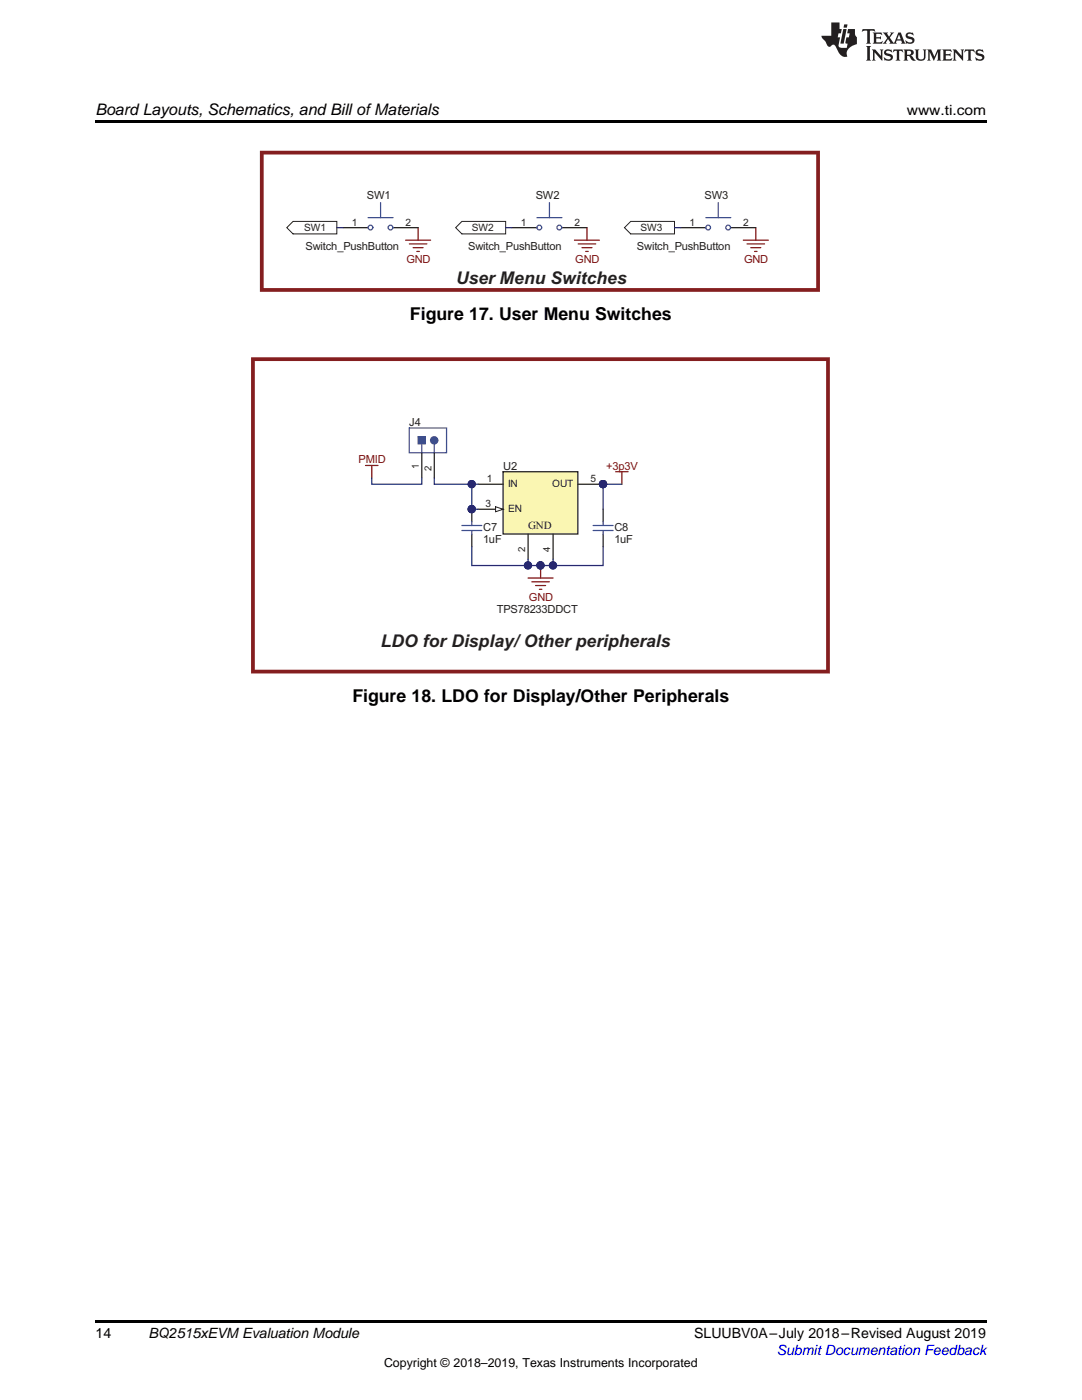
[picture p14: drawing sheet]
<svg xmlns="http://www.w3.org/2000/svg" width="216mm" height="279mm" viewBox="0 0 216 279" stroke-linecap="round" stroke-linejoin="round" font-family="sans-serif">
<defs><g id="words">
<g font-size="3.5" fill="#231f20">
<text x="91" y="56.6">User Menu Switches</text>
<text x="76" y="129">LDO for Display/ Other peripherals</text>
</g>
<g font-size="3.5">
<text x="81.8" y="63.9">Figure 17. User Menu Switches</text>
<text x="70.3" y="140">Figure 18. LDO for Display/Other Peripherals</text>
</g>
<text font-size="3.2" x="19" y="23">Board Layouts, Schematics, and Bill ofMaterials</text>
<g font-size="2.8">
<text x="180.9" y="23">www.ti.com</text>
<text x="19" y="267">14</text>
<text x="29.6" y="267.1">BQ2515xEVM Evaluation Module</text>
<text x="138.5" y="267.1">SLUUBV0A–July 2018–Revised August 2019</text>
</g>
<text font-size="2.8" fill="#00f" x="155" y="270.4">Submit Documentation Feedback</text>
<text font-size="2.5" x="76.6" y="272.7">Copyright © 2018–2019, Texas Instruments Incorporated</text>
<g font-size="2.2" fill="#231f20">
<text x="73.2" y="39.8">SW1</text>
<text x="106.9" y="39.8">SW2</text>
<text x="140.6" y="39.8">SW3</text>
<text x="61" y="50">Switch_PushButton</text>
<text x="93.4" y="50">Switch_PushButton</text>
<text x="127.1" y="50">Switch_PushButton</text>
<text x="81.7" y="85">J4</text>
<text x="100.4" y="93.7">U2</text>
<text x="96.4" y="105.9">C7</text>
<text x="105.4" y="105.7">GND</text>
<text x="122.6" y="105.9">C8</text>
<text x="96.4" y="108.4">1uF</text>
<text x="122.6" y="108.4">1uF</text>
<text x="99.1" y="122.4">TPS78233DDCT</text>
</g>
<g font-size="2.2" fill="#7e1315">
<text x="81.1" y="52.4">GND</text>
<text x="114.8" y="52.4">GND</text>
<text x="148.5" y="52.4">GND</text>
<text x="71.6" y="92.5">PMID</text>
<text x="120.9" y="93.7">+3p3V</text>
<text x="105.5" y="119.9">GND</text>
</g>
<g font-size="2" fill="#231f20">
<text x="60.7" y="46.1">SW1</text>
<text x="70.2" y="45">1</text>
<text x="80.9" y="45">2</text>
<text x="94.2" y="46.1">SW2</text>
<text x="103.9" y="45">1</text>
<text x="114.6" y="45">2</text>
<text x="127.8" y="46.1">SW3</text>
<text x="137.6" y="45">1</text>
<text x="148.3" y="45">2</text>
<text x="96.9" y="101.2">3</text>
<text x="97.2" y="96.2">1</text>
<text x="101.4" y="97.2">IN</text>
<text x="110.2" y="97.2">OUT</text>
<text x="117.9" y="96.2">5</text>
<text x="101.4" y="102.2">EN</text>
</g>
<g font-size="1.9" fill="#231f20">
<text x="83.6" y="93.7" transform="rotate(-90 83.6 93.7)">1</text>
<text x="86.1" y="93.9" transform="rotate(-90 86.1 93.9)">2</text>
<text x="104.8" y="110.1" transform="rotate(-90 104.8 110.1)">2</text>
<text x="109.8" y="110.2" transform="rotate(-90 109.8 110.2)">4</text>
</g>
</g></defs>
<path d="M19 263.5h177.8v.6h-177.8z" fill="#000"/>
<path d="M100.4 94.1h14.9v12.5h-14.9z" fill="#faf6b2"/>
<path d="M95.4 96.6h5M100.4 94.1h14.9v12.5h-14.9zM115.4 96.6h4.9" fill="none" stroke="#231f20" stroke-width=".25"/>
<circle cx="120.3" cy="96.6" r=".72" fill="#272872"/>
<circle cx="120.3" cy="96.6" r=".72" fill="none" stroke="#272872" stroke-width=".2"/>
<path d="M95.4 101.6h5" fill="none" stroke="#231f20" stroke-width=".25"/>
<path d="M98.9 101.1l1.5 .5-1.5 .5z" fill="#fff"/>
<path d="M98.9 101.1l1.5 .5-1.5 .5z" fill="none" stroke="#231f20" stroke-width=".2"/>
<path d="M105.4 106.6v5M110.4 106.6v5" fill="none" stroke="#231f20" stroke-width=".25"/>
<circle cx="120.3" cy="96.6" r=".72" fill="#272872"/>
<circle cx="120.3" cy="96.6" r=".72" fill="none" stroke="#272872" stroke-width=".2"/>
<path d="M81.7 85.4h7.4v4.9h-7.4z" fill="#fff"/>
<path d="M81.7 85.4h7.4v4.9h-7.4zM86.7 88.7v1.7" fill="none" stroke="#3853a3" stroke-width=".25"/>
<circle cx="86.6" cy="87.9" r=".72" fill="#3853a3"/>
<g fill="none" stroke="#3853a3" stroke-width=".25">
<path d="M84.2 88.7v1.7"/>
<circle cx="86.6" cy="87.9" r=".72"/>
</g>
<path d="M84.2 90.4v5M86.7 90.4v5" fill="none" stroke="#231f20" stroke-width=".25"/>
<path d="M83.4 87.2h1.5v1.4h-1.5z" fill="#3853a3"/>
<path d="M83.4 87.2h1.5v1.4h-1.5z" fill="none" stroke="#3853a3" stroke-width=".2"/>
<path d="M72.9 92.9h2.5M74.2 92.9v2.5" fill="none" stroke="#7e1315" stroke-width=".25"/>
<path d="M74.2 95.4v1.2h10v-1.2M86.7 95.4v1.2h8.7" fill="none" stroke="#272872" stroke-width=".25"/>
<circle cx="94.1" cy="96.6" r=".72" fill="#272872"/>
<circle cx="94.1" cy="96.6" r=".72" fill="none" stroke="#272872" stroke-width=".2"/>
<path d="M94.1 96.6v5h1.3" fill="none" stroke="#272872" stroke-width=".25"/>
<circle cx="94.1" cy="96.6" r=".72" fill="#272872"/>
<circle cx="94.1" cy="96.6" r=".72" fill="none" stroke="#272872" stroke-width=".2"/>
<circle cx="94.1" cy="101.6" r=".72" fill="#272872"/>
<circle cx="94.1" cy="101.6" r=".72" fill="none" stroke="#272872" stroke-width=".2"/>
<path d="M122.8 94.1h2.5M124.1 94.1v2.5" fill="none" stroke="#7e1315" stroke-width=".25"/>
<path d="M120.3 96.6h3.8" fill="none" stroke="#272872" stroke-width=".25"/>
<circle cx="120.3" cy="96.6" r=".72" fill="#272872"/>
<circle cx="120.3" cy="96.6" r=".72" fill="none" stroke="#272872" stroke-width=".2"/>
<path d="M105.4 115.4h5M106.1 116.1h3.5M106.9 116.9h2M107.6 117.6h.5M107.9 112.9v2.5" fill="none" stroke="#7e1315" stroke-width=".25"/>
<circle cx="107.8" cy="112.8" r=".72" fill="#272872"/>
<circle cx="107.8" cy="112.8" r=".72" fill="none" stroke="#272872" stroke-width=".2"/>
<path d="M105.4 111.6v1.3h2.5" fill="none" stroke="#272872" stroke-width=".25"/>
<circle cx="105.3" cy="112.8" r=".72" fill="#272872"/>
<circle cx="105.3" cy="112.8" r=".72" fill="none" stroke="#272872" stroke-width=".2"/>
<circle cx="107.8" cy="112.8" r=".72" fill="#272872"/>
<circle cx="107.8" cy="112.8" r=".72" fill="none" stroke="#272872" stroke-width=".2"/>
<path d="M110.4 111.6v1.3h-2.5" fill="none" stroke="#272872" stroke-width=".25"/>
<circle cx="110.3" cy="112.8" r=".72" fill="#272872"/>
<circle cx="110.3" cy="112.8" r=".72" fill="none" stroke="#272872" stroke-width=".2"/>
<circle cx="107.8" cy="112.8" r=".72" fill="#272872"/>
<circle cx="107.8" cy="112.8" r=".72" fill="none" stroke="#272872" stroke-width=".2"/>
<path d="M94.1 101.6v2.5" fill="none" stroke="#231f20" stroke-width=".25"/>
<circle cx="94.1" cy="101.6" r=".72" fill="#272872"/>
<circle cx="94.1" cy="101.6" r=".72" fill="none" stroke="#272872" stroke-width=".2"/>
<path d="M94.1 106.6v2.5" fill="none" stroke="#231f20" stroke-width=".25"/>
<path d="M92.1 104.9h4M92.1 105.9h4M94.1 104.1v.8M94.1 105.9v.7" fill="none" stroke="#3853a3" stroke-width=".25"/>
<circle cx="94.1" cy="101.6" r=".72" fill="#272872"/>
<circle cx="94.1" cy="101.6" r=".72" fill="none" stroke="#272872" stroke-width=".2"/>
<path d="M94.1 109.1v3.8h11.3" fill="none" stroke="#272872" stroke-width=".25"/>
<circle cx="105.3" cy="112.8" r=".72" fill="#272872"/>
<circle cx="105.3" cy="112.8" r=".72" fill="none" stroke="#272872" stroke-width=".2"/>
<path d="M120.3 101.6v2.5M120.3 106.6v2.5" fill="none" stroke="#231f20" stroke-width=".25"/>
<path d="M118.4 104.9h3.9M118.4 105.9h3.9M120.3 104.1v.8M120.3 105.9v.7" fill="none" stroke="#3853a3" stroke-width=".25"/>
<path d="M120.3 96.6v5" fill="none" stroke="#272872" stroke-width=".25"/>
<circle cx="120.3" cy="96.6" r=".72" fill="#272872"/>
<circle cx="120.3" cy="96.6" r=".72" fill="none" stroke="#272872" stroke-width=".2"/>
<path d="M120.3 109.1v3.8h-9.9" fill="none" stroke="#272872" stroke-width=".25"/>
<circle cx="110.3" cy="112.8" r=".72" fill="#272872"/>
<circle cx="110.3" cy="112.8" r=".72" fill="none" stroke="#272872" stroke-width=".2"/>
<path d="M50.1 71.3h115.5v63.1h-115.5zM50.8 72.1v61.6h114v-61.6zM50.5 71.7h.3z" fill="#841e1f"/>
<g fill="none" stroke="#7e1315" stroke-width=".25">
<path d="M80.9 47.9h5M81.7 48.7h3.5M82.4 49.4h2M83.2 50.2h.5M83.4 45.4v2.5M114.6 47.9h5M115.4 48.7h3.5M116.1 49.4h2M116.9 50.2h.5M117.1 45.4v2.5M148.3 47.9h5M149.1 48.7h3.5"/>
<path d="M149.8 49.4h2M150.6 50.2h.5M150.8 45.4v2.5"/>
</g>
<path d="M68.5 45.4h4.9M78.4 45.4h5M102.1 45.4h5M112.1 45.4h5M135.8 45.4h5M145.8 45.4h5" fill="none" stroke="#231f20" stroke-width=".25"/>
<g fill="none" stroke="#3853a3" stroke-width=".25">
<path d="M73.4 43.4h5M75.9 40.4v3M107.1 43.4h5M109.6 40.4v3M140.8 43.4h5M143.3 40.4v3"/>
<circle cx="73.9" cy="45.4" r=".47"/>
<circle cx="77.9" cy="45.4" r=".47"/>
<circle cx="107.6" cy="45.4" r=".47"/>
<circle cx="111.6" cy="45.4" r=".47"/>
<circle cx="141.3" cy="45.4" r=".47"/>
<circle cx="145.3" cy="45.4" r=".47"/>
</g>
<path d="M125.9 44.2h8.7v2.5h-8.7l-1.3-1.3z" fill-rule="evenodd" fill="#fff"/>
<path d="M125.9 44.2h8.7v2.5h-8.7l-1.3-1.3z" fill="none" stroke="#231f20" stroke-width=".2"/>
<path d="M92.2 44.2h8.7v2.5h-8.7l-1.3-1.3z" fill-rule="evenodd" fill="#fff"/>
<path d="M92.2 44.2h8.7v2.5h-8.7l-1.3-1.3z" fill="none" stroke="#231f20" stroke-width=".2"/>
<path d="M58.5 44.2h8.7v2.5h-8.7l-1.3-1.3z" fill-rule="evenodd" fill="#fff"/>
<path d="M58.5 44.2h8.7v2.5h-8.7l-1.3-1.3z" fill="none" stroke="#231f20" stroke-width=".2"/>
<path d="M67.2 45.4h1.3M100.9 45.4h1.2M134.6 45.4h1.2" fill="none" stroke="#272872" stroke-width=".25"/>
<path d="M51.9 30.1h111.7v28.1h-111.7zM52.6 30.8v26.7h110.3v-26.7zM52.2 30.5h.4z" fill="#841e1f"/>
<path d="M19 24h177.8v.6h-177.8z" fill="#000"/>
<g fill="#231f20">
<path d="M172.1 5.8l-.1 .6 .5-.3h.5v.2v2.1l-.2 .3h1l-.2-.3v-2.1v-.2h.6l.4 .3-.1-.6zM174.1 6.5l.3 .4v1.5l-.3 .3h1.9l.1-.5a1.04 1.04 0 0 1-1.3 .1v-.6h.6l.4 .2v-.7l-.4 .2h-.6l.1-.6h.7l.4 .2-.1-.5zM176.1 6.5l.9 1.1-.9 1.1h.8l-.1-.2 .4-.7 .4 .7-.2 .2h1.6l-.2-.2 .1-.4h.9l.2 .4-.2 .2h.9l-.2-.3-.8-1.9h-.5l-.9 2.1-.7-1.1 .8-1h-.8l.1 .3-.3 .5-.4-.6 .2-.2zM179.4 6.9l.3 .9h-.7zM180.9 6.6a.63 .63 0 0 0-.2 .7 .63 .63 0 0 0 .6 .4l.6 .2 .1 .2a.75 .75 0 0 1-.7 .4 .75 .75 0 0 1-.6-.5l.1 .7 .2-.1a1.11 1.11 0 0 0 1.5-.5 1.13 1.13 0 0 0-1.3-.9l-.1-.3a1.04 1.04 0 0 1 1.2 .2l-.1-.6-.2 .1-.5-.1zM172.8 9.2l.3 .3v2.2l-.3 .4h1l-.2-.4v-2.2l.2-.3zM174 9.9l.2 .3v1.5l-.2 .4h.7l-.2-.4v-1.3l1.6 1.7v-1.9l.2-.3h-.7l.2 .3v.9l-1.2-1.2zM176.6 10a.62 .62 0 0 0-.2 .7 .62 .62 0 0 0 .6 .4l.6 .2 .1 .2a.76 .76 0 0 1-.7 .4 .76 .76 0 0 1-.6-.5l.1 .7 .1-.1a1.11 1.11 0 0 0 1.6-.6 1.13 1.13 0 0 0-1.3-.8l-.1-.3a1.04 1.04 0 0 1 1.2 .1l-.1-.5-.2 .1-.5-.2zM178.3 9.9l-.1 .6a.61 .61 0 0 1 .7-.3v1.5l-.2 .4h1l-.3-.4v-1.5a.63 .63 0 0 1 .8 .3l-.1-.6zM180.3 9.9l.2 .3v1.5l-.2 .4h.9l-.2-.2v-.7l.6 .2a.76 .76 0 0 0 1.1 .6l-1-.9a.58 .58 0 0 0 .6-.6 .58 .58 0 0 0-.5-.6zM181 10.2l.1-.1a.45 .45 0 0 1 .6 .1 .45 .45 0 0 1 .1 .5l-.8 .2zM182.5 9.9l.2 .2a2.17 2.17 0 0 0 .4 1.9 .99 .99 0 0 0 1.6-.7v-1.1l.2-.3h-.8l.2 .2a1.92 1.92 0 0 1-.2 1.7 .6 .6 0 0 1-.9-.5v-1.1l.2-.3zM185 9.9l.2 .3v1.5l-.2 .4h.7l-.2-.4v-1.4l.8 1.8 .8-1.8v1.4l-.2 .4h1l-.3-.4v-1.5l.3-.3h-.8l-.7 1.4-.6-1.4zM188 9.9l.2 .3v1.5l-.2 .4h1.8l.2-.6a1.04 1.04 0 0 1-1.3 .2v-.6h.6l.4 .1v-.6l-.4 .2h-.6l.1-.6h.7l.4 .2-.1-.5zM190.1 9.9l.2 .3v1.5l-.2 .4h.7l-.2-.4v-1.3l1.6 1.7v-1.9l.2-.3h-.7l.2 .3v.9l-1.1-1.2zM192.6 9.9l-.1 .6a.61 .61 0 0 1 .7-.3v1.5l-.2 .4h.9l-.2-.4v-1.5a.63 .63 0 0 1 .8 .3l-.2-.6zM194.9 10a.62 .62 0 0 0-.2 .7 .62 .62 0 0 0 .6 .4l.5 .2 .2 .2a.76 .76 0 0 1-.7 .4 .76 .76 0 0 1-.7-.5l.2 .7 .1-.1a1.11 1.11 0 0 0 1.5-.6 1.13 1.13 0 0 0-1.2-.8l-.1-.3a1.04 1.04 0 0 1 1.2 .1l-.2-.5-.2 .1-.5-.2z"/>
<path d="M165.9 4.5v2.6h-2l.1 .4 .8 .9a.91 .91 0 0 0 .9 .9 .56 .56 0 0 1 .5-.4 .56 .56 0 0 1 .5 .3l.4 .8a1.53 1.53 0 0 0 2 1.3 1.54 1.54 0 0 1 1-2.1l.9-.4-.1-1.4a1.52 1.52 0 0 1-.3-1.6h-1.4l-.2 .9h.5l-.1 .8h-.5l-.2 .9v.2l.4 .1-.1 .9a1.93 1.93 0 0 1-1.7-.3l.3-1.8h-.4l.1-.8h.5l.2-.9h-.5v-1.3zM168.3 5.8l-.6 2.9h.7l.5-2.9zM168.4 4.9l-.1 .6h.7l.1-.6z"/>
</g>
<use href="#words"/>
</svg>
